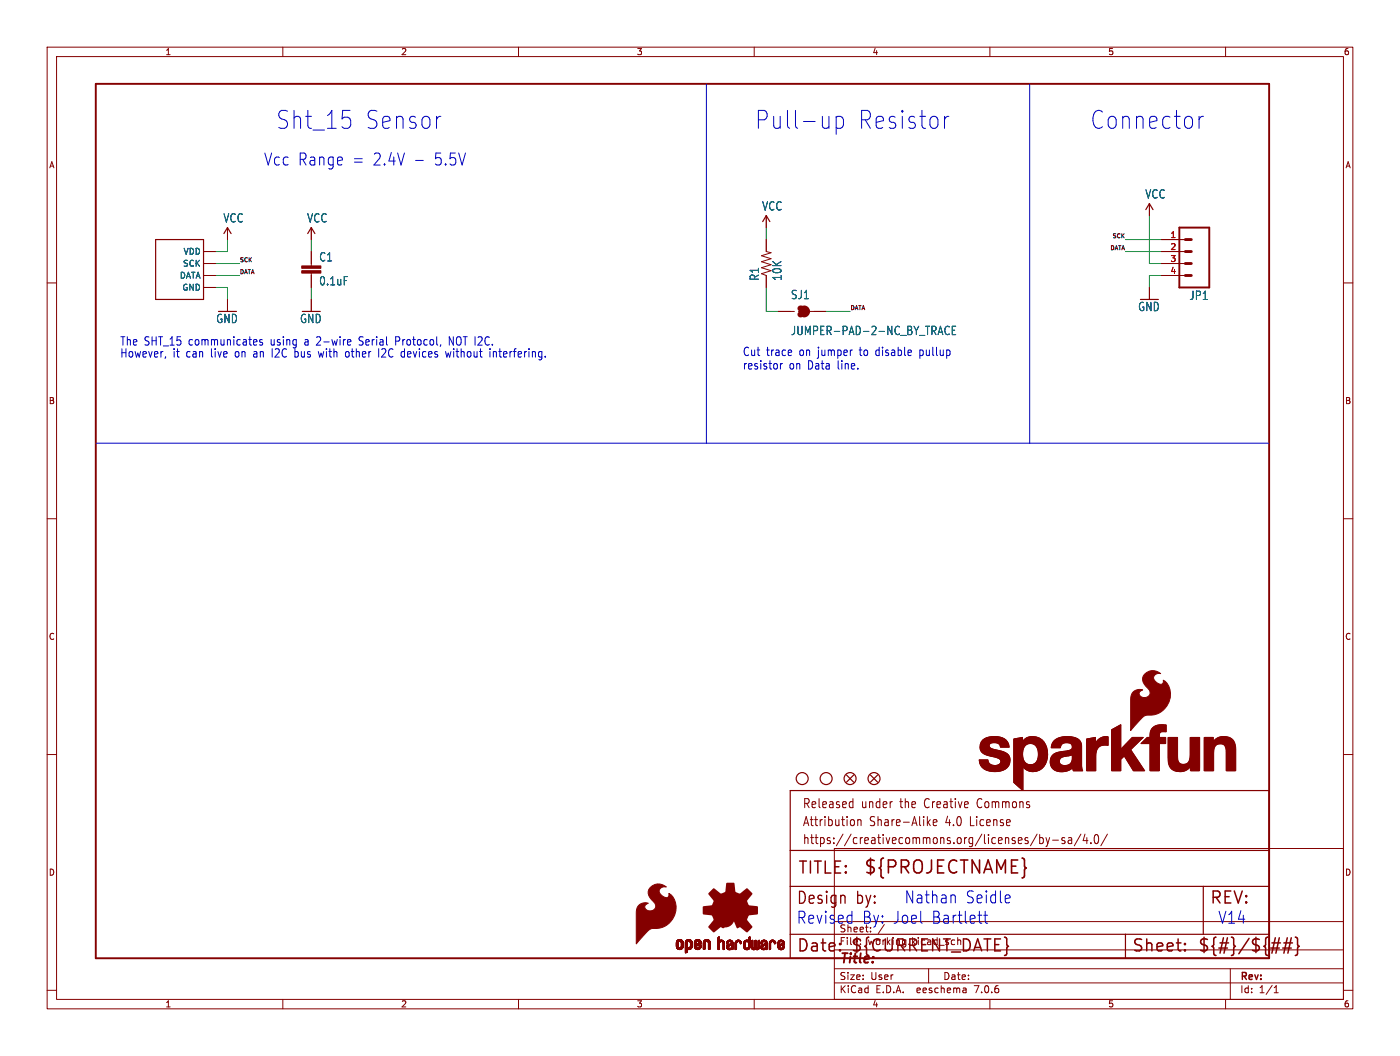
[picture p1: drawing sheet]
<svg xmlns="http://www.w3.org/2000/svg" width="297mm" height="224mm" viewBox="0 0 297 224" stroke-linecap="round" stroke-linejoin="round" font-family="sans-serif">
<defs><g id="words">
<g font-size="5.3" fill="#0000c2">
<text x="58.4" y="27.7">Sht_15</text>
<text x="77.2" y="27.7">Sensor</text>
<text x="160" y="27.7">Pull-up</text>
<text x="181.7" y="27.7">Resistor</text>
<text x="231.1" y="27.7">Connector</text>
</g>
<text font-size="3.8" fill="#840000" x="183.1" y="185.7">${PROJECTNAME}</text>
<g font-size="3.5" fill="#0000c2">
<text x="55.9" y="35.3">Vcc Range</text>
<text x="74.6" y="35.3">=</text>
<text x="79" y="35.3">2.4V -</text>
<text x="92" y="35.3">5.5V</text>
<text x="191.8" y="191.8">Nathan</text>
<text x="204.7" y="191.8">Seidle</text>
<text x="168.9" y="196.1">Revised</text>
<text x="181.6" y="192.1">by:</text>
<text x="182.8" y="196.1">By: Joel</text>
<text x="197.6" y="196.1">Bartlett</text>
<text x="258.3" y="196.1">V14</text>
</g>
<g font-size="3.5" fill="#840000">
<text x="169.2" y="185.7">TITLE:</text>
<text x="168.9" y="192.1">Design</text>
<text x="256.5" y="192.1">REV:</text>
<text x="168.9" y="202.2">Date:</text>
<text x="180.3" y="202.2">${CURRENT_DATE}</text>
<text x="240" y="202.2">Sheet:</text>
<text x="254" y="202.2">${#}/${##}</text>
</g>
<text font-size="2.8" fill="#840000" x="178" y="204.8">Title:</text>
<g font-size="2.7" fill="#840000">
<text x="170.2" y="171.7">Released</text>
<text x="182.7" y="171.7">under</text>
<text x="191.1" y="171.7">the</text>
<text x="196.5" y="171.7">Creative</text>
<text x="208" y="171.7">Commons</text>
<text x="170.2" y="175.5">Attribution</text>
<text x="170.2" y="179.3">https://creativecommons.org/licenses/by-sa/4.0/</text>
<text x="184.5" y="175.5">Share-Alike</text>
<text x="200.8" y="175.5">4.0</text>
<text x="206.2" y="175.5">License</text>
</g>
<g font-size="2.5" fill="#006464">
<text x="47.3" y="47.4">VCC</text>
<text x="65.1" y="47.4">VCC</text>
<text x="161.6" y="44.8">VCC</text>
<text x="242.9" y="42.3">VCC</text>
<text x="67.6" y="55.6">C1</text>
<text x="161.2" y="59.6" transform="rotate(-90 161.2 59.6)">R1</text>
<text x="166" y="59.6" transform="rotate(-90 166 59.6)">10K</text>
<text x="67.6" y="60.7">0.1uF</text>
<text x="167.7" y="63.6">SJ1</text>
<text x="252.2" y="63.8">JP1</text>
<text x="45.8" y="68.7">GND</text>
<text x="63.6" y="68.7">GND</text>
<text x="167.7" y="71.3">JUMPER-PAD-2-NC_BY_TRACE</text>
<text x="241.4" y="66.2">GND</text>
</g>
<g font-size="2.5" fill="#0000c2">
<text x="25.4" y="76">However,</text>
<text x="25.4" y="73.4">The SHT_15</text>
<text x="36.6" y="76">it</text>
<text x="39.5" y="76">can</text>
<text x="40" y="73.4">communicates</text>
<text x="44.9" y="76">live</text>
<text x="50.1" y="76">on an I2C bus</text>
<text x="57.5" y="73.4">using</text>
<text x="64.9" y="73.4">a 2-wire</text>
<text x="68.5" y="76">with</text>
<text x="74.3" y="76">other</text>
<text x="76.7" y="73.4">Serial</text>
<text x="81.4" y="76">I2C devices</text>
<text x="84.6" y="73.4">Protocol,</text>
<text x="96.1" y="76">without</text>
<text x="96.1" y="73.4">NOT I2C.</text>
<text x="105.5" y="76">interfering.</text>
<text x="157.5" y="75.6">Cut</text>
<text x="162.5" y="75.6">trace</text>
<text x="169.6" y="75.6">on jumper</text>
<text x="182.6" y="75.6">to</text>
<text x="186.2" y="75.6">disable</text>
<text x="195.6" y="75.6">pullup</text>
<text x="157.5" y="78.5">resistor</text>
<text x="167.4" y="78.5">on Data</text>
<text x="177.8" y="78.5">line.</text>
</g>
<g font-size="2.1" fill="#0000c2">
<text x="178" y="197.9">Sheet:</text>
<text x="186.2" y="197.9">/</text>
</g>
<g font-size="2.1" fill="#840000">
<text x="178" y="200.6">File:</text>
<text x="184.1" y="200.6">working.kicad_sch</text>
<text x="178" y="208">Size:</text>
<text x="184.7" y="208">User</text>
<text x="200" y="208">Date:</text>
<text x="263" y="208.2">Rev:</text>
<text x="178" y="210.8">KiCad</text>
<text x="185.7" y="210.8">E.D.A.</text>
<text x="194.6" y="210.8">eeschema</text>
<text x="207" y="210.8">7.0.6</text>
<text x="263" y="210.8">Id:</text>
<text x="267.1" y="210.8">1/1</text>
</g>
<g font-size="1.8" fill="#840000">
<text x="35" y="11.9">1</text>
<text x="85" y="11.9">2</text>
<text x="135" y="11.9">3</text>
<text x="185" y="11.9">4</text>
<text x="235" y="11.9">5</text>
<text x="285" y="11.9">6</text>
<text x="10.3" y="35.9">A</text>
<text x="285.3" y="35.9">A</text>
<text x="10.3" y="85.9">B</text>
<text x="285.3" y="85.9">B</text>
<text x="10.3" y="135.9">C</text>
<text x="285.3" y="135.9">C</text>
<text x="10.3" y="185.9">D</text>
<text x="285.3" y="185.9">D</text>
<text x="35" y="213.8">1</text>
<text x="85" y="213.8">2</text>
<text x="135" y="213.8">3</text>
<text x="185" y="213.8">4</text>
<text x="235" y="213.8">5</text>
<text x="285" y="213.8">6</text>
</g>
<g font-size="1.8" fill="#a90000">
<text x="248.2" y="50.5">1</text>
<text x="248.2" y="53.1">2</text>
<text x="248.2" y="55.6">3</text>
<text x="248.2" y="58.2">4</text>
</g>
<g font-size="1.8" fill="#006464">
<text x="38.1" y="59.3">DATA</text>
<text x="38.7" y="56.7">SCK</text>
<text x="38.8" y="54.2">VDD</text>
<text x="38.6" y="61.8">GND</text>
</g>
<g font-size="1.2" fill="#0f0f0f">
<text x="235.4" y="53.1">DATA</text>
<text x="235.9" y="50.6">SCK</text>
<text x="50.8" y="58.2">DATA</text>
<text x="50.8" y="55.6">SCK</text>
<text x="180.3" y="65.8">DATA</text>
</g>
</g></defs>
<g fill="none" stroke="#840000" stroke-width=".21">
<path d="M10 10h277v203.9h-277zM12 12h273v199.9h-273zM60 10v2M110 10v2M160 10v2M210 10v2M260 10v2M10 60h2M43.2 53.3h2.5M43.2 55.9h2.5M43.2 58.4h2.5M48.3 48.3v2.5"/>
<path d="M66 48.3v2.5M66 53.3v3.1M66 57.9v3.1M162.6 45.7v2.6M162.6 50.8v2.5l1 .3-2.1 .6 2.1 .7-2.1 .6 2.1 .6-2.1 .7 2.1 .6-2.1 .6 1.1 .4v2.6M243.8 43.2v2.5M246.4 50.8h5.1M246.4 53.3h5.1M246.4 55.9h5.1M246.4 58.4h5.1M285 60h2M43.2 61h2.5"/>
<path d="M48.3 63.5v2.5M66 63.5v2.5M165.1 66h3.4M171.8 66h3.5M243.8 61v2.5M10 110h2M285 110h2M10 160h2M285 160h2M177 179.9h108v32h-108zM180.5 170l.4 .1M180.9 169.3v2"/>
<path d="M180.9 171.2l-.4 .1M181.2 174v.9M182 173.8v1.3M182 174l.2-.2 .4 .1 .1 1.2M196.9 174.4l.5 .7M197.4 173.8l-.7 .7M198 174.4l.8-.1-.1-.4-.5-.1-.2 .3 .1 .9h.6M220 176.9l-1.4 2.5M220.6 177v1.9M220.6 177.7l.4-.1 .3 .4-.1 .8h-.6M221.9 177.6l.4 1.3M222.3 178.9l-.4 .6"/>
<path d="M222.7 177.6l-.4 1.3M223.3 178.2h1.2M225.9 177.7l-.4-.1-.2 .3v.3l.6 .1v.5h-.6M226.7 177.7h.6l.1 1.2M227.4 178.1l-.6 .1a.4 .4 0 0 0-.2 .3 .4 .4 0 0 0 .2 .4l.6-.1M229.3 176.9l-1.4 2.5M230.2 176.9l-.4 1.4h1M230.6 177.6v1.3M231.4 178.7v.2M232.4 177.1l.3-.1a1.34 1.34 0 0 1 0 1.9h-.2a1.44 1.44 0 0 1-.1-1.8zM234.9 176.9l-1.4 2.5M177 195.4h108"/>
<path d="M10 210h2M60 211.9v2M110 211.9v2M160 211.9v2M177 208.4h108M177 205.4h108M177 201.4h108M197 205.4v3M204.9 209.6l.1 .9M205 210.4l-.2 .1M205 209.9h-.2M210 211.9v2"/>
<path d="M260 211.9v2M261 205.4v6.5M270.3 210.5h.9M270.3 209.4l.4-.4v1.5M285 210h2"/>
</g>
<path d="M20.3 17.8h248.9v185.4h-248.9zM250.2 48.3h6.3v12.7h-6.3z" fill="none" stroke="#840000" stroke-width=".41"/>
<path d="M251.5 50.8h1.2M251.5 53.3h1.2M251.5 55.9h1.2M251.5 58.4h1.2" fill="none" stroke="#840000" stroke-width=".61"/>
<g fill="#840000" stroke="#840000" stroke-width=".21">
<path d="M143.5 200.7h.4z"/>
<path d="M143.5 200.6l.4 .1z"/>
<path d="M143.5 200.6h.4z"/>
<path d="M143.5 200.5l.4 .1z"/>
<path d="M143.5 200.5h.4z"/>
<path d="M143.5 200.4l.4 .1z"/>
<path d="M143.5 200.4h.4z"/>
<path d="M143.5 200.3l.4 .1z"/>
<path d="M143.5 200.3h.4z"/>
<path d="M143.5 200.2l.4 .1z"/>
<path d="M143.5 200.2h.4z"/>
<path d="M143.5 200.1l.4 .1z"/>
<path d="M143.5 200.1h.4z"/>
<path d="M143.5 200l.4 .1z"/>
<path d="M143.5 200h.4z"/>
<path d="M143.5 199.9l.4 .1z"/>
<path d="M143.5 199.9h.4z"/>
<path d="M143.5 199.8l.4 .1z"/>
<path d="M143.5 199.8h.4z"/>
<path d="M143.5 200.8h.5z"/>
<path d="M143.5 200.8h.4z"/>
<path d="M143.5 200.7l.4 .1z"/>
<path d="M143.5 199.7l.4 .1z"/>
<path d="M143.5 200.9h.5z"/>
<path d="M143.5 200.8l.5 .1z"/>
<path d="M143.5 199.7h.4z"/>
<path d="M143.5 199.7h.5z"/>
<path d="M143.5 200.9h.6z"/>
<path d="M143.5 199.6l.6 .1z"/>
<path d="M143.6 200.9l.5 .1z"/>
<path d="M143.6 199.6h.5z"/>
<path d="M143.6 201h1.3z"/>
<path d="M143.6 201h.6z"/>
<path d="M143.6 199.6h1.2z"/>
<path d="M143.6 201h1.2z"/>
<path d="M143.6 199.5l1.2 .1z"/>
<path d="M143.6 201l1.2 .1z"/>
<path d="M143.6 199.5h1.2z"/>
<path d="M143.6 201.1h1.2z"/>
<path d="M143.7 201.1h1.1z"/>
<path d="M143.7 199.5h1.1z"/>
<path d="M143.7 201.1h1z"/>
<path d="M143.7 199.4l1 .1z"/>
<path d="M143.7 201.1l1 .1z"/>
<path d="M143.7 199.4h1z"/>
<path d="M143.7 201.2h1z"/>
<path d="M143.8 201.2h.9z"/>
<path d="M143.8 199.4h.9z"/>
<path d="M143.8 201.2h.8z"/>
<path d="M143.8 199.4h.8z"/>
<path d="M143.8 199.3l.8 .1z"/>
<path d="M143.8 199.3h.8z"/>
<path d="M143.8 201.2l.8 .1z"/>
<path d="M143.8 201.3h.8z"/>
<path d="M143.9 199.3h.7z"/>
<path d="M143.9 201.3h.7z"/>
<path d="M143.9 201.3h.6z"/>
<path d="M143.9 199.3h.6z"/>
<path d="M144 199.3h.4z"/>
<path d="M144 201.3h.4z"/>
<path d="M144 199.2l.4 .1z"/>
<path d="M144.1 199.2h.3z"/>
<path d="M144.1 201.3l.2 .1z"/>
<path d="M144.1 201.4h.2z"/>
<path d="M144.1 199.2h.2z"/>
<path d="M144.3 199.6h.6z"/>
<path d="M144.3 201h.6z"/>
<path d="M144.3 200.9l.6 .1z"/>
<path d="M144.3 200.9h.6z"/>
<path d="M144.3 199.6l.6 .1z"/>
<path d="M144.4 200.9h.5z"/>
<path d="M144.4 199.7h.5z"/>
<path d="M144.5 200.8l.4 .1z"/>
<path d="M144.5 199.7h.4z"/>
<path d="M144.5 200.8h.4z"/>
<path d="M144.5 199.7l.4 .1z"/>
<path d="M144.5 199.8h.4z"/>
<path d="M144.5 200.7l.4 .1z"/>
<path d="M144.5 200.7h.4z"/>
<path d="M144.5 199.9h.4z"/>
<path d="M144.5 199.8l.4 .1z"/>
<path d="M144.5 200.6l.4 .1z"/>
<path d="M144.5 200.6h.4z"/>
<path d="M144.5 200.5l.4 .1z"/>
<path d="M144.5 200.5h.4z"/>
<path d="M144.5 200.4l.4 .1z"/>
<path d="M144.5 200.4h.4z"/>
<path d="M144.5 200.3l.4 .1z"/>
<path d="M144.5 200.3h.4z"/>
<path d="M144.5 200.2l.4 .1z"/>
<path d="M144.5 200.2h.4z"/>
<path d="M144.5 200.1l.4 .1z"/>
<path d="M144.5 200.1h.4z"/>
<path d="M144.5 200l.4 .1z"/>
<path d="M144.5 200h.4z"/>
<path d="M144.5 199.9l.4 .1z"/>
<path d="M145.4 202h.2z"/>
<path d="M145.4 202h.3z"/>
<path d="M145.4 201.9l.3 .1z"/>
<path d="M145.4 201.9h.3z"/>
<path d="M145.4 201.9h.4z"/>
<path d="M145.4 201.8l.4 .1z"/>
<path d="M145.4 201.8h.4z"/>
<path d="M145.4 201.7l.4 .1z"/>
<path d="M145.4 201.7h.4z"/>
<path d="M145.4 201.6l.4 .1z"/>
<path d="M145.4 201.6h.4z"/>
<path d="M145.4 201.5l.4 .1z"/>
<path d="M145.4 201.5h.4z"/>
<path d="M145.4 201.4l.4 .1z"/>
<path d="M145.4 201.4h.4z"/>
<path d="M145.4 201.3l.4 .1z"/>
<path d="M145.4 201.3h.4z"/>
<path d="M145.4 201.3h1z"/>
<path d="M145.4 201.3h1.1z"/>
<path d="M145.4 201.2l1.1 .1z"/>
<path d="M145.4 201.2h1.1z"/>
<path d="M145.4 201.2h1.2z"/>
<path d="M145.4 201.1l1.2 .1z"/>
<path d="M145.4 201.1h1.2z"/>
<path d="M145.4 201.1h1.3z"/>
<path d="M145.4 201l1.3 .1z"/>
<path d="M145.4 201h1.3z"/>
<path d="M145.4 201h1.4z"/>
<path d="M145.4 201h.7z"/>
<path d="M145.4 200.9l.6 .1z"/>
<path d="M145.4 200.9h.6z"/>
<path d="M145.4 200.9h.5z"/>
<path d="M145.4 200.8l.5 .1z"/>
<path d="M145.4 200.8h.5z"/>
<path d="M145.4 200.8h.4z"/>
<path d="M145.4 200.7l.4 .1z"/>
<path d="M145.4 200.7h.4z"/>
<path d="M145.4 200.6l.4 .1z"/>
<path d="M145.4 200.6h.4z"/>
<path d="M145.4 200.5l.4 .1z"/>
<path d="M145.4 200.5h.4z"/>
<path d="M145.4 200.4l.4 .1z"/>
<path d="M145.4 200.4h.4z"/>
<path d="M145.4 200.3l.4 .1z"/>
<path d="M145.4 200.3h.4z"/>
<path d="M145.4 200.2l.4 .1z"/>
<path d="M145.4 200.2h.4z"/>
<path d="M145.4 200.1l.4 .1z"/>
<path d="M145.4 200.1h.4z"/>
<path d="M145.4 200l.4 .1z"/>
<path d="M145.4 200h.4z"/>
<path d="M145.4 199.9l.4 .1z"/>
<path d="M145.4 199.9h.4z"/>
<path d="M145.4 199.8l.4 .1z"/>
<path d="M145.4 199.8h.4z"/>
<path d="M145.4 199.8h.5z"/>
<path d="M145.4 202h.1z"/>
<path d="M145.4 199.7l.5 .1z"/>
<path d="M145.4 199.7h.5z"/>
<path d="M145.4 199.7h.6z"/>
<path d="M145.5 199.7h.5z"/>
<path d="M145.5 199.6l.5 .1z"/>
<path d="M145.5 199.6h.5z"/>
<path d="M145.5 199.6h1.3z"/>
<path d="M145.5 199.6h1.2z"/>
<path d="M145.5 199.5l1.2 .1z"/>
<path d="M145.5 199.5h1.2z"/>
<path d="M145.6 199.5h1.1z"/>
<path d="M145.6 199.4l1.1 .1z"/>
<path d="M145.6 199.4h1z"/>
<path d="M145.7 199.4h.9z"/>
<path d="M145.7 199.3l.8 .1z"/>
<path d="M145.7 199.3h.8z"/>
<path d="M145.8 199.3h.7z"/>
<path d="M145.8 199.3h.6z"/>
<path d="M145.9 201.3h.5z"/>
<path d="M145.9 199.3h.5z"/>
<path d="M145.9 201.3h.4z"/>
<path d="M145.9 199.3h.4z"/>
<path d="M145.9 199.2l.4 .1z"/>
<path d="M146 201.3h.3z"/>
<path d="M146 199.2h.3z"/>
<path d="M146 201.3l.3 .1z"/>
<path d="M146 199.2h.2z"/>
<path d="M146 201.4h.2z"/>
<path d="M146.2 199.6h.6z"/>
<path d="M146.2 201h.6z"/>
<path d="M146.2 200.9l.6 .1z"/>
<path d="M146.3 200.9h.5z"/>
<path d="M146.3 199.6l.5 .1z"/>
<path d="M146.3 199.7h.5z"/>
<path d="M146.4 200.9h.4z"/>
<path d="M146.4 199.7h.4z"/>
<path d="M146.4 200.8l.4 .1z"/>
<path d="M146.4 200.8h.4z"/>
<path d="M146.4 199.7l.4 .1z"/>
<path d="M146.4 199.8h.4z"/>
<path d="M146.4 200.8h.5z"/>
<path d="M146.4 199.8h.5z"/>
<path d="M146.5 200.7l.4 .1z"/>
<path d="M146.5 200.7h.4z"/>
<path d="M146.5 199.8l.4 .1z"/>
<path d="M146.5 199.8h.4z"/>
<path d="M146.5 199.9h.4z"/>
<path d="M146.5 200.6l.4 .1z"/>
<path d="M146.5 200.6h.4z"/>
<path d="M146.5 200.5l.4 .1z"/>
<path d="M146.5 200.5h.4z"/>
<path d="M146.5 200.4l.4 .1z"/>
<path d="M146.5 200.4h.4z"/>
<path d="M146.5 200.3l.4 .1z"/>
<path d="M146.5 200.3h.4z"/>
<path d="M146.5 200.2l.4 .1z"/>
<path d="M146.5 200.2h.4z"/>
<path d="M146.5 200.1l.4 .1z"/>
<path d="M146.5 200.1h.4z"/>
<path d="M146.5 200l.4 .1z"/>
<path d="M146.5 200h.4z"/>
<path d="M146.5 199.9l.4 .1z"/>
<path d="M147.3 200.8h.4z"/>
<path d="M147.3 200.7l.4 .1z"/>
<path d="M147.3 200.7h.4z"/>
<path d="M147.3 200.6l.4 .1z"/>
<path d="M147.3 200.6h.4z"/>
<path d="M147.3 200.6h.5z"/>
<path d="M147.3 200.6h.6z"/>
<path d="M147.3 200.5l.6 .1z"/>
<path d="M147.3 200.5h.6z"/>
<path d="M147.3 200.5h.7z"/>
<path d="M147.3 200.5h.8z"/>
<path d="M147.3 200.4l.8 .1z"/>
<path d="M147.3 200.4h.9z"/>
<path d="M147.3 200.4h1z"/>
<path d="M147.3 200.3l1 .1z"/>
<path d="M147.3 200.3h1.1z"/>
<path d="M147.3 200.3h1.2z"/>
<path d="M147.3 200.2l1.3 .1z"/>
<path d="M147.3 200.2h1.3z"/>
<path d="M147.3 200.2h1.4z"/>
<path d="M147.3 200.2h.4z"/>
<path d="M147.3 200.1l.4 .1z"/>
<path d="M147.3 200.1h.4z"/>
<path d="M147.3 200l.4 .1z"/>
<path d="M147.3 200h.4z"/>
<path d="M147.3 199.9l.4 .1z"/>
<path d="M147.3 199.9h.4z"/>
<path d="M147.3 199.8l.4 .1z"/>
<path d="M147.3 199.8h.4z"/>
<path d="M147.3 200.9h.5z"/>
<path d="M147.3 200.8l.5 .1z"/>
<path d="M147.3 200.8h.5z"/>
<path d="M147.3 199.8h.5z"/>
<path d="M147.3 199.7l.5 .1z"/>
<path d="M147.3 199.7h.5z"/>
<path d="M147.4 200.9h.5z"/>
<path d="M147.4 199.7h.4z"/>
<path d="M147.4 199.7h.5z"/>
<path d="M147.4 200.9l.5 .1z"/>
<path d="M147.4 199.6l.5 .1z"/>
<path d="M147.4 199.6h.5z"/>
<path d="M147.4 201h1.3z"/>
<path d="M147.4 201h.6z"/>
<path d="M147.4 199.6h.6z"/>
<path d="M147.4 199.6h1.3z"/>
<path d="M147.4 201h1.2z"/>
<path d="M147.4 199.5l1.3 .1z"/>
<path d="M147.4 199.5h1.2z"/>
<path d="M147.4 201l1.2 .1z"/>
<path d="M147.5 201.1h1.1z"/>
<path d="M147.5 199.5h1.1z"/>
<path d="M147.5 199.4l1.1 .1z"/>
<path d="M147.5 201.1h1z"/>
<path d="M147.5 201.1l1 .1z"/>
<path d="M147.5 199.4h1.1z"/>
<path d="M147.5 201.2h1z"/>
<path d="M147.5 199.4h1z"/>
<path d="M147.6 201.2h.9z"/>
<path d="M147.6 199.4h.9z"/>
<path d="M147.6 201.2h.8z"/>
<path d="M147.6 199.3l.8 .1z"/>
<path d="M147.6 201.2l.8 .1z"/>
<path d="M147.6 199.3h.8z"/>
<path d="M147.7 201.3h.7z"/>
<path d="M147.7 199.3h.7z"/>
<path d="M147.7 199.3h.6z"/>
<path d="M147.7 201.3h.6z"/>
<path d="M147.8 199.3h.5z"/>
<path d="M147.8 201.3h.5z"/>
<path d="M147.8 200.2h.9z"/>
<path d="M147.8 200.1l.9 .1z"/>
<path d="M147.8 199.3h.4z"/>
<path d="M147.8 201.3h.4z"/>
<path d="M147.8 200.1h.9z"/>
<path d="M147.9 199.2l.3 .1z"/>
<path d="M147.9 201.3h.3z"/>
<path d="M147.9 201.3l.3 .1z"/>
<path d="M147.9 200.1h.8z"/>
<path d="M147.9 199.2h.3z"/>
<path d="M147.9 201.4h.2z"/>
<path d="M147.9 199.2h.2z"/>
<path d="M148 200.1h.7z"/>
<path d="M148.1 200l.6 .1z"/>
<path d="M148.1 200h.6z"/>
<path d="M148.1 199.6h.6z"/>
<path d="M148.1 201h.6z"/>
<path d="M148.2 200.9l.5 .1z"/>
<path d="M148.2 200h.5z"/>
<path d="M148.2 200.9h.5z"/>
<path d="M148.2 199.6l.5 .1z"/>
<path d="M148.2 199.7h.5z"/>
<path d="M148.3 200.9h.4z"/>
<path d="M148.3 199.7h.4z"/>
<path d="M148.3 200h.4z"/>
<path d="M148.3 199.7l.4 .1z"/>
<path d="M148.3 200.8l.4 .1z"/>
<path d="M148.3 199.8h.4z"/>
<path d="M148.3 200.8h.4z"/>
<path d="M148.3 199.9l.4 .1z"/>
<path d="M148.3 199.9h.4z"/>
<path d="M148.3 199.8l.4 .1z"/>
<path d="M148.4 200.7l.3 .1z"/>
<path d="M148.4 200.7h.3z"/>
<path d="M148.4 200.6l.3 .1z"/>
<path d="M148.4 200.6h.3z"/>
<path d="M148.4 200.5l.3 .1z"/>
<path d="M148.5 200.5h.2z"/>
<path d="M148.6 200.5h.1z"/>
<path d="M149.2 201.3h.3z"/>
<path d="M149.2 201.2l.3 .1z"/>
<path d="M149.2 201.2h.3z"/>
<path d="M149.2 201.2h.4z"/>
<path d="M149.2 201.1l.4 .1z"/>
<path d="M149.2 201.1h.4z"/>
<path d="M149.2 201l.4 .1z"/>
<path d="M149.2 201h.4z"/>
<path d="M149.2 200.9l.4 .1z"/>
<path d="M149.2 200.9h.4z"/>
<path d="M149.2 200.8l.4 .1z"/>
<path d="M149.2 200.8h.4z"/>
<path d="M149.2 200.7l.4 .1z"/>
<path d="M149.2 200.7h.4z"/>
<path d="M149.2 200.6l.4 .1z"/>
<path d="M149.2 200.6h.4z"/>
<path d="M149.2 200.5l.4 .1z"/>
<path d="M149.2 200.5h.4z"/>
<path d="M149.2 200.4l.4 .1z"/>
<path d="M149.2 200.4h.4z"/>
<path d="M149.2 200.3l.4 .1z"/>
<path d="M149.2 200.3h.4z"/>
<path d="M149.2 200.2l.4 .1z"/>
<path d="M149.2 200.2h.4z"/>
<path d="M149.2 200.1l.4 .1z"/>
<path d="M149.2 200.1h.4z"/>
<path d="M149.2 200l.4 .1z"/>
<path d="M149.2 200h.4z"/>
<path d="M149.2 199.9l.4 .1z"/>
<path d="M149.2 199.9h.4z"/>
<path d="M149.2 199.8l.4 .1z"/>
<path d="M149.2 201.3h.2z"/>
<path d="M149.2 199.8h.4z"/>
<path d="M149.2 199.8h.5z"/>
<path d="M149.3 199.7l.4 .1z"/>
<path d="M149.3 199.7h.4z"/>
<path d="M149.3 199.7h.5z"/>
<path d="M149.3 199.6l.5 .1z"/>
<path d="M149.3 199.6h.5z"/>
<path d="M149.3 199.6h.6z"/>
<path d="M149.3 199.6h1.3z"/>
<path d="M149.3 199.5l1.3 .1z"/>
<path d="M149.3 199.5h1.3z"/>
<path d="M149.3 199.5h1.2z"/>
<path d="M149.4 199.5h1.1z"/>
<path d="M149.4 199.4l1.1 .1z"/>
<path d="M149.4 199.4h1.1z"/>
<path d="M149.5 199.4h.9z"/>
<path d="M149.5 199.3l.9 .1z"/>
<path d="M149.5 199.3h.8z"/>
<path d="M149.6 199.3h.7z"/>
<path d="M149.6 199.3h.6z"/>
<path d="M149.7 199.3h.5z"/>
<path d="M149.8 199.2l.3 .1z"/>
<path d="M149.8 199.2h.3z"/>
<path d="M149.9 199.2h.2z"/>
<path d="M150 199.6h.6z"/>
<path d="M150.1 199.6h.5z"/>
<path d="M150.1 199.6l.5 .1z"/>
<path d="M150.1 199.7h.5z"/>
<path d="M150.2 199.7h.4z"/>
<path d="M150.2 199.7l.5 .1z"/>
<path d="M150.2 199.7h.5z"/>
<path d="M150.2 199.8h.5z"/>
<path d="M150.3 199.8h.4z"/>
<path d="M150.3 199.8l.4 .1z"/>
<path d="M150.3 201.3h.3z"/>
<path d="M150.3 201.2l.3 .1z"/>
<path d="M150.3 201.2h.3z"/>
<path d="M150.3 201.2h.4z"/>
<path d="M150.3 201.1l.4 .1z"/>
<path d="M150.3 201.1h.4z"/>
<path d="M150.3 201l.4 .1z"/>
<path d="M150.3 201h.4z"/>
<path d="M150.3 200.9l.4 .1z"/>
<path d="M150.3 200.9h.4z"/>
<path d="M150.3 200.8l.4 .1z"/>
<path d="M150.3 200.8h.4z"/>
<path d="M150.3 200.7l.4 .1z"/>
<path d="M150.3 200.7h.4z"/>
<path d="M150.3 200.6l.4 .1z"/>
<path d="M150.3 200.6h.4z"/>
<path d="M150.3 200.5l.4 .1z"/>
<path d="M150.3 200.5h.4z"/>
<path d="M150.3 200.4l.4 .1z"/>
<path d="M150.3 200.4h.4z"/>
<path d="M150.3 200.3l.4 .1z"/>
<path d="M150.3 200.3h.4z"/>
<path d="M150.3 200.2l.4 .1z"/>
<path d="M150.3 200.2h.4z"/>
<path d="M150.3 200.1l.4 .1z"/>
<path d="M150.3 200.1h.4z"/>
<path d="M150.3 200l.4 .1z"/>
<path d="M150.3 200h.4z"/>
<path d="M150.3 199.9l.4 .1z"/>
<path d="M150.3 199.9h.4z"/>
<path d="M150.3 201.3h.2z"/>
<path d="M152.3 201.3h.2z"/>
<path d="M152.3 198.9h.3z"/>
<path d="M152.3 201.3h.3z"/>
<path d="M152.3 201.2l.3 .1z"/>
<path d="M152.3 201.2h.3z"/>
<path d="M152.3 201.1l.3 .1z"/>
<path d="M152.3 201.1h.3z"/>
<path d="M152.3 201l.3 .1z"/>
<path d="M152.3 201h.3z"/>
<path d="M152.3 200.9l.3 .1z"/>
<path d="M152.3 200.9h.3z"/>
<path d="M152.3 200.8l.3 .1z"/>
<path d="M152.3 200.8h.3z"/>
<path d="M152.3 200.7l.3 .1z"/>
<path d="M152.3 200.7h.3z"/>
<path d="M152.3 200.6l.3 .1z"/>
<path d="M152.3 200.6h.3z"/>
<path d="M152.3 200.5l.3 .1z"/>
<path d="M152.3 200.5h.3z"/>
<path d="M152.3 200.4l.3 .1z"/>
<path d="M152.3 200.4h.3z"/>
<path d="M152.3 200.3l.3 .1z"/>
<path d="M152.3 200.3h.3z"/>
<path d="M152.3 200.2l.3 .1z"/>
<path d="M152.3 200.2h.3z"/>
<path d="M152.3 200.1l.3 .1z"/>
<path d="M152.3 200.1h.3z"/>
<path d="M152.3 200l.3 .1z"/>
<path d="M152.3 200h.3z"/>
<path d="M152.3 199.9l.3 .1z"/>
<path d="M152.3 199.9h.3z"/>
<path d="M152.3 199.9h.4z"/>
<path d="M152.3 199.8l.4 .1z"/>
<path d="M152.3 199.8h.4z"/>
<path d="M152.3 199.7l.5 .1z"/>
<path d="M152.3 199.7h.5z"/>
<path d="M152.3 199.7h.6z"/>
<path d="M152.3 199.6l.7 .1z"/>
<path d="M152.3 199.6h1.3z"/>
<path d="M152.3 199.6h1.2z"/>
<path d="M152.3 199.5l1.2 .1z"/>
<path d="M152.3 199.5h1.2z"/>
<path d="M152.3 199.5h1.1z"/>
<path d="M152.3 199.4l1.1 .1z"/>
<path d="M152.3 199.4h1z"/>
<path d="M152.3 199.4h.3z"/>
<path d="M152.3 199.3l.3 .1z"/>
<path d="M152.3 199.3h.3z"/>
<path d="M152.3 199.2l.3 .1z"/>
<path d="M152.3 199.2h.3z"/>
<path d="M152.3 199.1l.3 .1z"/>
<path d="M152.3 199.1h.3z"/>
<path d="M152.3 199l.3 .1z"/>
<path d="M152.3 199h.3z"/>
<path d="M152.3 198.9l.3 .1z"/>
<path d="M152.3 198.8l.3 .1z"/>
<path d="M152.3 198.8h.3z"/>
<path d="M152.4 198.8h.2z"/>
<path d="M152.4 198.7l.2 .1z"/>
<path d="M152.4 198.7h.2z"/>
<path d="M152.5 198.7h.1z"/>
<path d="M152.7 199.4h.6z"/>
<path d="M152.8 199.4h.5z"/>
<path d="M152.8 199.4h.4z"/>
<path d="M153.1 199.6l.5 .1z"/>
<path d="M153.1 199.7h.5z"/>
<path d="M153.2 199.7h.4z"/>
<path d="M153.3 199.7h.3z"/>
<path d="M153.3 199.7l.3 .1z"/>
<path d="M153.3 199.8h.4z"/>
<path d="M153.3 199.8l.4 .1z"/>
<path d="M153.4 199.9h.3z"/>
<path d="M153.4 200h.3z"/>
<path d="M153.4 199.9l.3 .1z"/>
<path d="M153.4 201.3h.1z"/>
<path d="M153.4 201.3h.2z"/>
<path d="M153.4 201.3h.3z"/>
<path d="M153.4 201.2l.3 .1z"/>
<path d="M153.4 201.2h.3z"/>
<path d="M153.4 201.1l.3 .1z"/>
<path d="M153.4 201.1h.3z"/>
<path d="M153.4 201l.3 .1z"/>
<path d="M153.4 201h.3z"/>
<path d="M153.4 200.9l.3 .1z"/>
<path d="M153.4 200.9h.3z"/>
<path d="M153.4 200.8l.3 .1z"/>
<path d="M153.4 200.8h.3z"/>
<path d="M153.4 200.7l.3 .1z"/>
<path d="M153.4 200.7h.3z"/>
<path d="M153.4 200.6l.3 .1z"/>
<path d="M153.4 200.6h.3z"/>
<path d="M153.4 200.5l.3 .1z"/>
<path d="M153.4 200.5h.3z"/>
<path d="M153.4 200.4l.3 .1z"/>
<path d="M153.4 200.4h.3z"/>
<path d="M153.4 200.3l.3 .1z"/>
<path d="M153.4 200.3h.3z"/>
<path d="M153.4 200.2l.3 .1z"/>
<path d="M153.4 200.2h.3z"/>
<path d="M153.4 200.1l.3 .1z"/>
<path d="M153.4 200.1h.3z"/>
<path d="M153.4 200l.3 .1z"/>
<path d="M154.1 200.9h.4z"/>
<path d="M154.1 200.9h.3z"/>
<path d="M154.1 200.8l.3 .1z"/>
<path d="M154.1 200.8h.3z"/>
<path d="M154.1 200.8h.4z"/>
<path d="M154.1 200.1h.2z"/>
<path d="M154.1 200.1h.3z"/>
<path d="M154.1 200l.3 .1z"/>
<path d="M154.1 200h.3z"/>
<path d="M154.2 201h.3z"/>
<path d="M154.2 200.9l.3 .1z"/>
<path d="M154.2 200.9h.3z"/>
<path d="M154.2 200.7l.3 .1z"/>
<path d="M154.2 200.7h.3z"/>
<path d="M154.2 200.1h.1z"/>
<path d="M154.2 200h.2z"/>
<path d="M154.2 199.9l.2 .1z"/>
<path d="M154.2 199.9h.2z"/>
<path d="M154.2 200.6l.4 .1z"/>
<path d="M154.2 199.9h.3z"/>
<path d="M154.2 199.8l.3 .1z"/>
<path d="M154.2 201.1h.4z"/>
<path d="M154.2 201l.4 .1z"/>
<path d="M154.2 200.6h.4z"/>
<path d="M154.2 200.6h.5z"/>
<path d="M154.2 199.8h.3z"/>
<path d="M154.2 201.1h.8z"/>
<path d="M154.2 201.1h.5z"/>
<path d="M154.2 199.8h.4z"/>
<path d="M154.2 200.6h.6z"/>
<path d="M154.2 199.7l.4 .1z"/>
<path d="M154.2 199.7h.4z"/>
<path d="M154.2 200.5l.6 .1z"/>
<path d="M154.2 201.1l.8 .1z"/>
<path d="M154.2 200.5h.6z"/>
<path d="M154.3 201.2h.7z"/>
<path d="M154.3 200.5h.6z"/>
<path d="M154.3 199.7h.3z"/>
<path d="M154.3 199.7h.4z"/>
<path d="M154.3 199.7h.5z"/>
<path d="M154.3 199.6l.5 .1z"/>
<path d="M154.3 199.6h1.1z"/>
<path d="M154.3 200.5h.7z"/>
<path d="M154.3 201.2l.7 .1z"/>
<path d="M154.3 199.6h1z"/>
<path d="M154.3 201.3h.7z"/>
<path d="M154.3 200.4l.8 .1z"/>
<path d="M154.4 201.3h.6z"/>
<path d="M154.4 200.4h.7z"/>
<path d="M154.4 199.5l.9 .1z"/>
<path d="M154.4 199.5h.9z"/>
<path d="M154.4 200.4h1.1z"/>
<path d="M154.4 199.5h.8z"/>
<path d="M154.5 199.5h.7z"/>
<path d="M154.5 200.4h1z"/>
<path d="M154.5 201.3h.5z"/>
<path d="M154.5 199.4l.7 .1z"/>
<path d="M154.5 201.3l.5 .1z"/>
<path d="M154.5 199.4h.6z"/>
<path d="M154.5 201.4h.5z"/>
<path d="M154.5 200.3l1 .1z"/>
<path d="M154.6 201.4h.4z"/>
<path d="M154.6 200.3h.9z"/>
<path d="M154.6 199.4h.5z"/>
<path d="M154.6 199.4h.4z"/>
<path d="M154.7 200.3h.8z"/>
<path d="M154.8 201.1h.2z"/>
<path d="M154.8 200.2l.7 .1z"/>
<path d="M154.8 200.2h.7z"/>
<path d="M154.8 199.4h.1z"/>
<path d="M154.9 199.6l.5 .1z"/>
<path d="M154.9 200.2h.6z"/>
<path d="M154.9 199.7h.5z"/>
<path d="M155 200.2h.5z"/>
<path d="M155 199.7h.4z"/>
<path d="M155 200.1l.5 .1z"/>
<path d="M155 200.1h.5z"/>
<path d="M155.1 199.7h.3z"/>
<path d="M155.1 200.1h.4z"/>
<path d="M155.1 199.7l.3 .1z"/>
<path d="M155.1 199.8h.3z"/>
<path d="M155.1 199.8h.4z"/>
<path d="M155.2 200.4h.3z"/>
<path d="M155.2 200.1h.3z"/>
<path d="M155.2 199.8h.3z"/>
<path d="M155.2 199.9h.3z"/>
<path d="M155.2 199.8l.3 .1z"/>
<path d="M155.2 200l.3 .1z"/>
<path d="M155.2 200.5h.3z"/>
<path d="M155.2 200.4l.3 .1z"/>
<path d="M155.2 200h.3z"/>
<path d="M155.2 199.9l.3 .1z"/>
<path d="M155.2 201.3h.2z"/>
<path d="M155.2 201.3h.3z"/>
<path d="M155.2 201.2l.3 .1z"/>
<path d="M155.2 201.2h.3z"/>
<path d="M155.2 201.1l.3 .1z"/>
<path d="M155.2 201.1h.3z"/>
<path d="M155.2 201l.3 .1z"/>
<path d="M155.2 201h.3z"/>
<path d="M155.2 200.9l.3 .1z"/>
<path d="M155.2 200.9h.3z"/>
<path d="M155.2 200.8l.3 .1z"/>
<path d="M155.2 200.8h.3z"/>
<path d="M155.2 200.7l.3 .1z"/>
<path d="M155.2 200.7h.3z"/>
<path d="M155.2 200.6l.3 .1z"/>
<path d="M155.2 200.6h.3z"/>
<path d="M155.2 200.5l.3 .1z"/>
<path d="M156 201.3h.1z"/>
<path d="M156 201.3h.2z"/>
<path d="M156 201.2l.2 .1z"/>
<path d="M156 201.2h.2z"/>
<path d="M156 201.2h.3z"/>
<path d="M156 201.1l.3 .1z"/>
<path d="M156 201.1h.3z"/>
<path d="M156 201l.3 .1z"/>
<path d="M156 201h.3z"/>
<path d="M156 200.9l.3 .1z"/>
<path d="M156 200.9h.3z"/>
<path d="M156 200.8l.3 .1z"/>
<path d="M156 200.8h.3z"/>
<path d="M156 200.7l.3 .1z"/>
<path d="M156 200.7h.3z"/>
<path d="M156 200.6l.3 .1z"/>
<path d="M156 200.6h.3z"/>
<path d="M156 200.5l.3 .1z"/>
<path d="M156 200.5h.3z"/>
<path d="M156 200.4l.3 .1z"/>
<path d="M156 200.4h.3z"/>
<path d="M156 200.3l.3 .1z"/>
<path d="M156 200.3h.3z"/>
<path d="M156 200.2l.3 .1z"/>
<path d="M156 200.2h.3z"/>
<path d="M156 200.1l.3 .1z"/>
<path d="M156 200.1h.3z"/>
<path d="M156 200l.3 .1z"/>
<path d="M156 200h.3z"/>
<path d="M156 199.9l.3 .1z"/>
<path d="M156 199.9h.3z"/>
<path d="M156 199.8l.3 .1z"/>
<path d="M156 199.8h.3z"/>
<path d="M156 199.8h.4z"/>
<path d="M156 199.7l.4 .1z"/>
<path d="M156 199.7h.4z"/>
<path d="M156.1 199.7h.4z"/>
<path d="M156.1 199.7h.5z"/>
<path d="M156.1 199.6l.5 .1z"/>
<path d="M156.1 199.6h1.1z"/>
<path d="M156.1 199.6h1z"/>
<path d="M156.2 199.5l.9 .1z"/>
<path d="M156.2 199.5h.9z"/>
<path d="M156.2 199.5h.8z"/>
<path d="M156.3 199.5h.7z"/>
<path d="M156.3 199.4l.7 .1z"/>
<path d="M156.3 199.4h.7z"/>
<path d="M156.4 199.4h.5z"/>
<path d="M156.5 199.4h.3z"/>
<path d="M156.6 199.4h.1z"/>
<path d="M156.7 199.6l.5 .1z"/>
<path d="M156.7 199.7h.5z"/>
<path d="M156.8 199.7h.4z"/>
<path d="M156.9 199.7h.3z"/>
<path d="M156.9 199.7l.4 .1z"/>
<path d="M156.9 199.8h.4z"/>
<path d="M157 199.8h.3z"/>
<path d="M157 199.9h.3z"/>
<path d="M157 199.8l.3 .1z"/>
<path d="M157 200h.3z"/>
<path d="M157 199.9l.3 .1z"/>
<path d="M157 200l.3 .1z"/>
<path d="M157.1 200.1h.1z"/>
<path d="M157.1 200.1h.2z"/>
<path d="M157.8 200.7h.3z"/>
<path d="M157.8 200.6l.3 .1z"/>
<path d="M157.8 200.6h.3z"/>
<path d="M157.8 200.5l.3 .1z"/>
<path d="M157.8 200.5h.3z"/>
<path d="M157.8 200.4l.3 .1z"/>
<path d="M157.8 200.4h.3z"/>
<path d="M157.8 200.3l.3 .1z"/>
<path d="M157.8 200.3h.3z"/>
<path d="M157.8 200.2l.3 .1z"/>
<path d="M157.8 200.2h.3z"/>
<path d="M157.8 200.1l.3 .1z"/>
<path d="M157.8 200.1h.3z"/>
<path d="M157.8 200l.3 .1z"/>
<path d="M157.8 200.8h.3z"/>
<path d="M157.8 200.7l.3 .1z"/>
<path d="M157.8 200h.3z"/>
<path d="M157.8 199.9l.3 .1z"/>
<path d="M157.8 199.9h.3z"/>
<path d="M157.8 200.9h.3z"/>
<path d="M157.8 200.8l.3 .1z"/>
<path d="M157.8 199.8l.3 .1z"/>
<path d="M157.8 199.8h.3z"/>
<path d="M157.8 201h.4z"/>
<path d="M157.8 200.9l.3 .1z"/>
<path d="M157.8 199.8h.4z"/>
<path d="M157.8 199.7l.4 .1z"/>
<path d="M157.8 199.7h.4z"/>
<path d="M157.9 201l.4 .1z"/>
<path d="M157.9 199.7h.3z"/>
<path d="M157.9 201.1h.4z"/>
<path d="M157.9 199.7h.4z"/>
<path d="M157.9 201.1h.5z"/>
<path d="M157.9 201.1h1.1z"/>
<path d="M157.9 199.7h.5z"/>
<path d="M157.9 199.6l.5 .1z"/>
<path d="M157.9 199.6h1.2z"/>
<path d="M157.9 201.1l1.1 .1z"/>
<path d="M157.9 201.2h1.1z"/>
<path d="M158 201.2h.9z"/>
<path d="M158 199.6h1.1z"/>
<path d="M158 199.5l1.1 .1z"/>
<path d="M158 199.5h1.1z"/>
<path d="M158 201.2l.9 .1z"/>
<path d="M158 201.3h.9z"/>
<path d="M158.1 201.3h.8z"/>
<path d="M158.1 199.5h1z"/>
<path d="M158.1 201.3h.7z"/>
<path d="M158.1 199.4l1 .1z"/>
<path d="M158.1 199.4h.7z"/>
<path d="M158.2 201.3h.6z"/>
<path d="M158.2 201.3h.5z"/>
<path d="M158.2 199.4h.5z"/>
<path d="M158.2 201.3l.5 .1z"/>
<path d="M158.2 201.4h.5z"/>
<path d="M158.3 199.4h.3z"/>
<path d="M158.4 199.4h.1z"/>
<path d="M158.5 199.6l.6 .1z"/>
<path d="M158.5 201.1h.5z"/>
<path d="M158.5 199.7h.6z"/>
<path d="M158.6 201.1h.4z"/>
<path d="M158.6 199.7h.5z"/>
<path d="M158.6 201l.4 .1z"/>
<path d="M158.7 201h.4z"/>
<path d="M158.7 199.7h.4z"/>
<path d="M158.7 199.7l.4 .1z"/>
<path d="M158.7 199.8h.4z"/>
<path d="M158.8 200.9l.3 .1z"/>
<path d="M158.8 200.9h.3z"/>
<path d="M158.8 199.8h.3z"/>
<path d="M158.8 199.8l.3 .1z"/>
<path d="M158.8 199.4h.3z"/>
<path d="M158.8 199.9h.3z"/>
<path d="M158.8 200.8l.3 .1z"/>
<path d="M158.8 200.8h.3z"/>
<path d="M158.8 200.7l.3 .1z"/>
<path d="M158.8 200.7h.3z"/>
<path d="M158.8 200.6h.3z"/>
<path d="M158.8 200.5h.3z"/>
<path d="M158.8 200.4h.3z"/>
<path d="M158.8 200.3h.3z"/>
<path d="M158.8 200.2h.3z"/>
<path d="M158.8 200.1l.3 .1z"/>
<path d="M158.8 200.1h.3z"/>
<path d="M158.8 200h.3z"/>
<path d="M158.8 199.9l.3 .1z"/>
<path d="M158.8 199.3l.3 .1z"/>
<path d="M158.8 199.3h.3z"/>
<path d="M158.8 199.2l.3 .1z"/>
<path d="M158.8 199.2h.3z"/>
<path d="M158.8 199.1l.3 .1z"/>
<path d="M158.8 199.1h.3z"/>
<path d="M158.8 199l.3 .1z"/>
<path d="M158.8 199h.3z"/>
<path d="M158.8 198.9h.3z"/>
<path d="M158.8 198.8l.3 .1z"/>
<path d="M158.8 198.8h.3z"/>
<path d="M158.8 200.6l.3 .1z"/>
<path d="M158.8 200.5l.3 .1z"/>
<path d="M158.8 200.4l.3 .1z"/>
<path d="M158.8 200.3l.3 .1z"/>
<path d="M158.8 200.2l.3 .1z"/>
<path d="M158.8 200l.3 .1z"/>
<path d="M158.8 198.9l.3 .1z"/>
<path d="M158.9 198.8h.2z"/>
<path d="M158.9 198.7l.2 .1z"/>
<path d="M158.9 198.7h.2z"/>
<path d="M159 198.7h.1z"/>
<path d="M159.4 200.9h.3z"/>
<path d="M159.4 200.8l.3 .1z"/>
<path d="M159.4 200.8h.3z"/>
<path d="M159.4 200.7l.3 .1z"/>
<path d="M159.4 200.7h.3z"/>
<path d="M159.4 200.6l.3 .1z"/>
<path d="M159.4 200.6h.3z"/>
<path d="M159.4 200.5l.3 .1z"/>
<path d="M159.4 200.5h.3z"/>
<path d="M159.4 200.4l.3 .1z"/>
<path d="M159.4 200.4h.3z"/>
<path d="M159.4 200.3l.3 .1z"/>
<path d="M159.4 200.3h.3z"/>
<path d="M159.4 200.2l.3 .1z"/>
<path d="M159.4 200.2h.3z"/>
<path d="M159.4 200.1l.3 .1z"/>
<path d="M159.4 200.1h.3z"/>
<path d="M159.4 200l.3 .1z"/>
<path d="M159.4 200h.3z"/>
<path d="M159.4 199.9l.3 .1z"/>
<path d="M159.4 199.9h.3z"/>
<path d="M159.4 199.8l.3 .1z"/>
<path d="M159.4 199.8h.3z"/>
<path d="M159.4 199.7l.3 .1z"/>
<path d="M159.4 199.7h.3z"/>
<path d="M159.4 199.6l.3 .1z"/>
<path d="M159.4 199.6h.3z"/>
<path d="M159.4 199.5l.3 .1z"/>
<path d="M159.4 199.5h.3z"/>
<path d="M159.4 201h.4z"/>
<path d="M159.4 201h.3z"/>
<path d="M159.4 200.9l.3 .1z"/>
<path d="M159.4 201.1h.4z"/>
<path d="M159.4 201l.4 .1z"/>
<path d="M159.5 201.1h1.6z"/>
<path d="M159.5 201.1h.3z"/>
<path d="M159.5 199.5h.2z"/>
<path d="M159.5 201.1h1.5z"/>
<path d="M159.5 201.1l1.5 .1z"/>
<path d="M159.5 199.4l.2 .1z"/>
<path d="M159.5 201.2h1.5z"/>
<path d="M159.5 199.4h.2z"/>
<path d="M159.6 201.2l1.4 .1z"/>
<path d="M159.6 201.3h1.4z"/>
<path d="M159.6 199.4h.1z"/>
<path d="M159.6 201.3h1.3z"/>
<path d="M159.6 201.3h.6z"/>
<path d="M159.7 201.3h.5z"/>
<path d="M159.7 201.3h.4z"/>
<path d="M159.7 201.3l.4 .1z"/>
<path d="M159.7 201.4h.4z"/>
<path d="M160 201.1h.6z"/>
<path d="M160 201.1h.5z"/>
<path d="M160 201l.5 .1z"/>
<path d="M160 201h.5z"/>
<path d="M160.1 201h.4z"/>
<path d="M160.1 201h.3z"/>
<path d="M160.1 200.9l.3 .1z"/>
<path d="M160.1 200.9h.3z"/>
<path d="M160.1 200.8l.3 .1z"/>
<path d="M160.1 200.8h.3z"/>
<path d="M160.1 200.7l.3 .1z"/>
<path d="M160.1 200.7h.3z"/>
<path d="M160.1 200.6h.3z"/>
<path d="M160.1 200.5h.3z"/>
<path d="M160.1 200.4l.3 .1z"/>
<path d="M160.1 200.6l.3 .1z"/>
<path d="M160.1 200.5l.3 .1z"/>
<path d="M160.1 200.4h.3z"/>
<path d="M160.1 200.3l.3 .1z"/>
<path d="M160.1 200.3h.3z"/>
<path d="M160.1 200.2l.3 .1z"/>
<path d="M160.1 200.2h.3z"/>
<path d="M160.1 200.1l.3 .1z"/>
<path d="M160.1 200.1h.3z"/>
<path d="M160.1 200l.3 .1z"/>
<path d="M160.1 200h.3z"/>
<path d="M160.1 199.9l.3 .1z"/>
<path d="M160.1 199.9h.3z"/>
<path d="M160.1 199.8l.3 .1z"/>
<path d="M160.1 199.8h.3z"/>
<path d="M160.1 199.7l.3 .1z"/>
<path d="M160.1 199.7h.3z"/>
<path d="M160.1 199.6l.3 .1z"/>
<path d="M160.1 199.6h.3z"/>
<path d="M160.1 199.5l.3 .1z"/>
<path d="M160.1 199.5h.3z"/>
<path d="M160.2 199.5h.2z"/>
<path d="M160.2 199.4l.2 .1z"/>
<path d="M160.2 199.4h.2z"/>
<path d="M160.3 201.3h.6z"/>
<path d="M160.3 199.4h.1z"/>
<path d="M160.4 201.3h.5z"/>
<path d="M160.4 201.3l.4 .1z"/>
<path d="M160.4 201.4h.4z"/>
<path d="M160.7 201.1h.4z"/>
<path d="M160.7 201l.4 .1z"/>
<path d="M160.8 201h.3z"/>
<path d="M160.8 200.9l.3 .1z"/>
<path d="M160.8 200.9h.3z"/>
<path d="M160.8 200.8l.3 .1z"/>
<path d="M160.8 200.8h.3z"/>
<path d="M160.8 200.7l.3 .1z"/>
<path d="M160.8 200.7h.3z"/>
<path d="M160.8 200.6l.3 .1z"/>
<path d="M160.8 200.6h.3z"/>
<path d="M160.8 200.5l.3 .1z"/>
<path d="M160.8 200.5h.3z"/>
<path d="M160.8 200.4l.3 .1z"/>
<path d="M160.8 200.4h.3z"/>
<path d="M160.8 200.3l.3 .1z"/>
<path d="M160.8 200.3h.3z"/>
<path d="M160.8 200.2l.3 .1z"/>
<path d="M160.8 200.2h.3z"/>
<path d="M160.8 200.1l.3 .1z"/>
<path d="M160.8 200.1h.3z"/>
<path d="M160.8 200l.3 .1z"/>
<path d="M160.8 200h.3z"/>
<path d="M160.8 199.9l.3 .1z"/>
<path d="M160.8 199.9h.3z"/>
<path d="M160.8 199.8l.3 .1z"/>
<path d="M160.8 199.8h.3z"/>
<path d="M160.8 199.7l.3 .1z"/>
<path d="M160.8 199.7h.3z"/>
<path d="M160.8 199.6l.3 .1z"/>
<path d="M160.8 199.6h.3z"/>
<path d="M160.8 199.5l.3 .1z"/>
<path d="M160.8 199.5h.3z"/>
<path d="M160.9 199.5h.2z"/>
<path d="M160.9 199.4l.2 .1z"/>
<path d="M160.9 199.4h.2z"/>
<path d="M161 199.4h.1z"/>
<path d="M161.4 200.9h.3z"/>
<path d="M161.4 200.8l.3 .1z"/>
<path d="M161.4 200.8h.3z"/>
<path d="M161.4 200.7l.3 .1z"/>
<path d="M161.4 200.7h.3z"/>
<path d="M161.4 201h.4z"/>
<path d="M161.4 201h.3z"/>
<path d="M161.4 200.9l.3 .1z"/>
<path d="M161.4 200.7h.4z"/>
<path d="M161.4 200.1h.1z"/>
<path d="M161.4 200.1h.2z"/>
<path d="M161.4 200.1h.3z"/>
<path d="M161.4 200l.3 .1z"/>
<path d="M161.4 200h.3z"/>
<path d="M161.4 199.9l.3 .1z"/>
<path d="M161.4 199.9h.3z"/>
<path d="M161.4 201.1h.5z"/>
<path d="M161.4 201l.4 .1z"/>
<path d="M161.4 200.6l.4 .1z"/>
<path d="M161.4 200.6h.4z"/>
<path d="M161.4 200.6h.5z"/>
<path d="M161.4 199.8l.3 .1z"/>
<path d="M161.4 199.8h.4z"/>
<path d="M161.4 201.1h.8z"/>
<path d="M161.5 201.1h.7z"/>
<path d="M161.5 200.6h.5z"/>
<path d="M161.5 199.8h.3z"/>
<path d="M161.5 199.7l.3 .1z"/>
<path d="M161.5 200.5l.5 .1z"/>
<path d="M161.5 199.7h.3z"/>
<path d="M161.5 199.7h.4z"/>
<path d="M161.5 201.1h.8z"/>
<path d="M161.5 200.5h.6z"/>
<path d="M161.5 201.1l.8 .1z"/>
<path d="M161.5 201.2h.8z"/>
<path d="M161.5 200.5h.7z"/>
<path d="M161.5 199.7h.5z"/>
<path d="M161.5 199.6l.5 .1z"/>
<path d="M161.6 201.2h.7z"/>
<path d="M161.6 199.6h1z"/>
<path d="M161.6 200.5h.6z"/>
<path d="M161.6 200.5h.7z"/>
<path d="M161.6 201.2l.7 .1z"/>
<path d="M161.6 200.4l.7 .1z"/>
<path d="M161.6 201.3h.7z"/>
<path d="M161.6 200.4h.8z"/>
<path d="M161.6 199.5l1 .1z"/>
<path d="M161.6 199.5h1z"/>
<path d="M161.6 199.5h.9z"/>
<path d="M161.7 201.3h.6z"/>
<path d="M161.7 199.5h.8z"/>
<path d="M161.7 200.4h.7z"/>
<path d="M161.7 200.4h1z"/>
<path d="M161.7 199.4l.7 .1z"/>
<path d="M161.8 200.4h.9z"/>
<path d="M161.8 201.3l.5 .1z"/>
<path d="M161.8 199.4h.6z"/>
<path d="M161.8 201.4h.4z"/>
<path d="M161.8 200.3l.9 .1z"/>
<path d="M161.8 200.3h.9z"/>
<path d="M161.8 199.4h.5z"/>
<path d="M161.9 199.4h.4z"/>
<path d="M161.9 200.3h.8z"/>
<path d="M162 200.3h.7z"/>
<path d="M162 200.2l.7 .1z"/>
<path d="M162 200.2h.7z"/>
<path d="M162.1 201.1h.1z"/>
<path d="M162.1 200.2h.6z"/>
<path d="M162.1 199.6l.5 .1z"/>
<path d="M162.1 199.7h.5z"/>
<path d="M162.2 199.7h.4z"/>
<path d="M162.2 200.2h.5z"/>
<path d="M162.2 199.7h.5z"/>
<path d="M162.2 200.1l.5 .1z"/>
<path d="M162.3 200.1h.4z"/>
<path d="M162.3 199.7h.4z"/>
<path d="M162.3 199.7l.4 .1z"/>
<path d="M162.3 199.8h.4z"/>
<path d="M162.4 199.8h.3z"/>
<path d="M162.4 200.1h.3z"/>
<path d="M162.4 199.8l.3 .1z"/>
<path d="M162.4 199.9h.3z"/>
<path d="M162.4 200.4h.3z"/>
<path d="M162.5 200.4h.2z"/>
<path d="M162.5 200l.2 .1z"/>
<path d="M162.5 199.9h.2z"/>
<path d="M162.5 200.4l.2 .1z"/>
<path d="M162.5 200h.2z"/>
<path d="M162.5 199.9l.2 .1z"/>
<path d="M162.5 201.3l.1 .1z"/>
<path d="M162.5 201.3h.1z"/>
<path d="M162.5 201.3h.2z"/>
<path d="M162.5 201.2l.2 .1z"/>
<path d="M162.5 201.2h.2z"/>
<path d="M162.5 201.1l.2 .1z"/>
<path d="M162.5 201.1h.2z"/>
<path d="M162.5 201l.2 .1z"/>
<path d="M162.5 201h.2z"/>
<path d="M162.5 200.9l.2 .1z"/>
<path d="M162.5 200.9h.2z"/>
<path d="M162.5 200.8l.2 .1z"/>
<path d="M162.5 200.8h.2z"/>
<path d="M162.5 200.7l.2 .1z"/>
<path d="M162.5 200.7h.2z"/>
<path d="M162.5 200.6l.2 .1z"/>
<path d="M162.5 200.6h.2z"/>
<path d="M162.5 200.5l.2 .1z"/>
<path d="M162.5 200.5h.2z"/>
<path d="M163.2 201.3l.1 .1z"/>
<path d="M163.2 201.3h.1z"/>
<path d="M163.2 201.3h.2z"/>
<path d="M163.2 201.3h.3z"/>
<path d="M163.2 201.2l.3 .1z"/>
<path d="M163.2 201.2h.3z"/>
<path d="M163.2 201.1l.3 .1z"/>
<path d="M163.2 201.1h.3z"/>
<path d="M163.2 201l.3 .1z"/>
<path d="M163.2 201h.3z"/>
<path d="M163.2 200.9l.3 .1z"/>
<path d="M163.2 200.9h.3z"/>
<path d="M163.2 200.8l.3 .1z"/>
<path d="M163.2 200.8h.3z"/>
<path d="M163.2 200.7l.3 .1z"/>
<path d="M163.2 200.7h.3z"/>
<path d="M163.2 200.6l.3 .1z"/>
<path d="M163.2 200.6h.3z"/>
<path d="M163.2 200.5l.3 .1z"/>
<path d="M163.2 200.5h.3z"/>
<path d="M163.2 200.4l.3 .1z"/>
<path d="M163.2 200.4h.3z"/>
<path d="M163.2 200.3l.3 .1z"/>
<path d="M163.2 200.3h.3z"/>
<path d="M163.2 200.2l.3 .1z"/>
<path d="M163.2 200.2h.3z"/>
<path d="M163.2 200.1l.3 .1z"/>
<path d="M163.2 200.1h.3z"/>
<path d="M163.2 200l.3 .1z"/>
<path d="M163.2 200h.3z"/>
<path d="M163.2 199.9l.3 .1z"/>
<path d="M163.2 199.9h.3z"/>
<path d="M163.2 199.8l.4 .1z"/>
<path d="M163.2 199.8h.4z"/>
<path d="M163.3 199.8h.3z"/>
<path d="M163.3 199.7l.3 .1z"/>
<path d="M163.3 199.7h.4z"/>
<path d="M163.3 199.7h.5z"/>
<path d="M163.3 199.6l.5 .1z"/>
<path d="M163.3 199.6h1.1z"/>
<path d="M163.4 199.6h1z"/>
<path d="M163.4 199.5l1 .1z"/>
<path d="M163.4 199.5h1z"/>
<path d="M163.4 199.5h.9z"/>
<path d="M163.5 199.5h.8z"/>
<path d="M163.5 199.4l.7 .1z"/>
<path d="M163.6 199.4h.6z"/>
<path d="M163.6 199.4h.5z"/>
<path d="M163.7 199.4h.4z"/>
<path d="M163.8 199.4h.2z"/>
<path d="M163.9 199.6l.6 .1z"/>
<path d="M164 199.7h.5z"/>
<path d="M164.1 199.7h.4z"/>
<path d="M164.1 199.7l.4 .1z"/>
<path d="M164.2 199.8h.3z"/>
<path d="M164.2 199.9h.4z"/>
<path d="M164.2 199.8l.4 .1z"/>
<path d="M164.3 199.9h.3z"/>
<path d="M164.3 200h.3z"/>
<path d="M164.3 199.9l.3 .1z"/>
<path d="M164.3 200.1h.2z"/>
<path d="M164.3 200l.2 .1z"/>
<path d="M164.3 200.1h.1z"/>
<path d="M165 200.8h.3z"/>
<path d="M165 200.7l.3 .1z"/>
<path d="M165 200.7h.3z"/>
<path d="M165 200.7h.4z"/>
<path d="M165 200.6l.4 .1z"/>
<path d="M165 200.6h.4z"/>
<path d="M165 200.6h.5z"/>
<path d="M165 200.6h.6z"/>
<path d="M165 200.5l.6 .1z"/>
<path d="M165 200.5h.7z"/>
<path d="M165 200.5h.8z"/>
<path d="M165 200.4l.9 .1z"/>
<path d="M165 200.4h.9z"/>
<path d="M165 200.4h1z"/>
<path d="M165 200.3l1.1 .1z"/>
<path d="M165 200.3h1.1z"/>
<path d="M165 200.3h.4z"/>
<path d="M165 200.3h.3z"/>
<path d="M165 200.2l.3 .1z"/>
<path d="M165 200.2h.3z"/>
<path d="M165 200.1l.3 .1z"/>
<path d="M165 200.1h.3z"/>
<path d="M165 200l.3 .1z"/>
<path d="M165 200h.3z"/>
<path d="M165 199.9l.3 .1z"/>
<path d="M165 199.9h.3z"/>
<path d="M165 200.9h.4z"/>
<path d="M165 200.9h.3z"/>
<path d="M165 200.8l.3 .1z"/>
<path d="M165 199.8l.4 .1z"/>
<path d="M165 199.8h.4z"/>
<path d="M165.1 200.9h.3z"/>
<path d="M165.1 199.8h.3z"/>
<path d="M165.1 201h.3z"/>
<path d="M165.1 200.9l.3 .1z"/>
<path d="M165.1 201h.4z"/>
<path d="M165.1 199.7l.3 .1z"/>
<path d="M165.1 199.7h.4z"/>
<path d="M165.1 201l.4 .1z"/>
<path d="M165.1 201.1h.5z"/>
<path d="M165.1 199.7h.5z"/>
<path d="M165.1 201.1h.6z"/>
<path d="M165.1 201.1h1.2z"/>
<path d="M165.1 199.6l.6 .1z"/>
<path d="M165.2 201.1h1z"/>
<path d="M165.2 199.6h1.1z"/>
<path d="M165.2 199.6h1z"/>
<path d="M165.2 201.1l1 .1z"/>
<path d="M165.2 201.2h1z"/>
<path d="M165.2 199.5l1 .1z"/>
<path d="M165.2 201.2h.9z"/>
<path d="M165.2 199.5h1z"/>
<path d="M165.3 201.2h.8z"/>
<path d="M165.3 199.5h.8z"/>
<path d="M165.3 201.2l.8 .1z"/>
<path d="M165.3 201.3h.8z"/>
<path d="M165.3 199.4l.7 .1z"/>
<path d="M165.4 201.3h.6z"/>
<path d="M165.4 199.4h.6z"/>
<path d="M165.4 200.3h.7z"/>
<path d="M165.4 201.3l.6 .1z"/>
<path d="M165.4 199.4h.5z"/>
<path d="M165.5 200.3h.7z"/>
<path d="M165.5 199.4h.4z"/>
<path d="M165.5 201.4h.4z"/>
<path d="M165.6 200.3h.7z"/>
<path d="M165.6 200.2l.7 .1z"/>
<path d="M165.6 200.2h.7z"/>
<path d="M165.6 199.4h.2z"/>
<path d="M165.7 200.2h.7z"/>
<path d="M165.7 199.6l.6 .1z"/>
<path d="M165.8 200.2h.6z"/>
<path d="M165.8 201.1h.5z"/>
<path d="M165.8 199.7h.5z"/>
<path d="M165.8 200.1l.6 .1z"/>
<path d="M165.8 200.1h.6z"/>
<path d="M165.9 201.1h.4z"/>
<path d="M165.9 200.1h.5z"/>
<path d="M165.9 199.7h.4z"/>
<path d="M165.9 201l.4 .1z"/>
<path d="M165.9 201h.4z"/>
<path d="M165.9 199.7l.4 .1z"/>
<path d="M166 201h.3z"/>
<path d="M166 199.8h.3z"/>
<path d="M166 200.1h.4z"/>
<path d="M166 199.8h.4z"/>
<path d="M166 200.9l.3 .1z"/>
<path d="M166 200.9h.4z"/>
<path d="M166 200l.4 .1z"/>
<path d="M166 199.8l.4 .1z"/>
<path d="M166 199.9h.4z"/>
<path d="M166.1 200.9h.3z"/>
<path d="M166.1 200h.3z"/>
<path d="M166.1 199.9h.3z"/>
<path d="M166.1 200.8l.3 .1z"/>
<path d="M166.1 200.8h.3z"/>
<path d="M166.1 199.9l.3 .1z"/>
<path d="M166.1 200.7l.3 .1z"/>
<path d="M166.1 200.7h.3z"/>
<path d="M166.2 200.6l.2 .1z"/>
<path d="M166.2 200.6h.2z"/>
<path d="M166.3 200.6h.1z"/>
<path d="M64 57.4h4.1v.5h-4.1z"/>
<path d="M64 56.4h4.1v.5h-4.1z"/>
<path d="M137.9 188.2a2.45 2.45 0 0 1 3.4-.1 1.05 1.05 0 0 0-1.4 .6 1.05 1.05 0 0 0 .7 1.3 .75 .75 0 0 0 1.3-.1v-.4a3.8 3.8 0 0 1 .7 5.5 4.3 4.3 0 0 1-4.2 1.9 7.8 7.8 0 0 0-2.8 2.5l-.6 .7v-6.4a1.93 1.93 0 0 1 2.5-2.2 .81 .81 0 0 0-.7 .9 .81 .81 0 0 0 .9 .7 1.09 1.09 0 0 0 1.3-.5 1.09 1.09 0 0 0-.4-1.4 2.08 2.08 0 0 1-.7-3z"/>
<path d="M220.3 159.9l2 .1-.5 2-1.7-.9z"/>
<path d="M235.9 154.7l1.9-1v5.2l2.4-2.5h2.3l-2.6 2.6 2.9 4.4h-2.3l-1.9-3.1-.8 .7v2.4h-1.9z"/>
<path d="M225.2 159.4l1.3-.2 .2 1.1-1.1 .2z"/>
<path d="M230.6 156.7l1.8-.3v1.3a2.34 2.34 0 0 1 2.7-1.4v1.8a2.13 2.13 0 0 0-2.6 2.6v2.7h-2z"/>
<path d="M247.9 156.4h1.9v2a7.9 7.9 0 0 0 .3 3.3 1.43 1.43 0 0 0 1.6 .3 1.43 1.43 0 0 0 .8-1.4l.1-4.2h1.9v7h-1.2a.52 .52 0 0 1-.6 0 .52 .52 0 0 1-.1-.7v-.2a2.68 2.68 0 0 1-4.5-.1l-.2-1z"/>
<path d="M255.6 156.4h1.1a.52 .52 0 0 1 .7 0 .52 .52 0 0 1 0 .7v.3a2.68 2.68 0 0 1 4.5 0l.2 1.1 .1 4.9h-2v-2a7.9 7.9 0 0 0-.3-3.3 1.42 1.42 0 0 0-1.6-.3 1.42 1.42 0 0 0-.8 1.4v4.2h-2z"/>
<path d="M215.1 156.7l1.8-.3v.9a2.88 2.88 0 0 1 3-1.1 2.88 2.88 0 0 1 2.2 2.3l.2 1.5-2-.1a1.87 1.87 0 0 0-2.1-2.2 2.39 2.39 0 0 0-1.2 3.1 1.6 1.6 0 0 0 1.4 1.4 1.6 1.6 0 0 0 1.7-1.1l1.7 .9a2.81 2.81 0 0 1-4.8 .6v5.1l-1.9-1.8z"/>
<path d="M208.5 156.9a4.4 4.4 0 0 1 4.9 .1l.6 .8 .1 .6h-1.9a1.39 1.39 0 0 0-2.3-.5 .88 .88 0 0 0 1 1 6.3 6.3 0 0 1 3 1.1 2.23 2.23 0 0 1-1.7 3.5 4 4 0 0 1-4.2-1.2l-.3-1.2h1.9a1.51 1.51 0 0 0 1.2 1.2 1.51 1.51 0 0 0 1.5-.6v-.5a4 4 0 0 0-2.6-1 1.9 1.9 0 0 1-1.7-1.2 1.9 1.9 0 0 1 .5-2.1z"/>
<path d="M244.6 154.3a4.3 4.3 0 0 1 2.8-.6l-.1 1.5a.95 .95 0 0 0-1.3 .9v.1a.62 .62 0 0 0 .8 .2h.5v1.3h-1.3v5.7h-2v-5.7h-1.9l.8-.8a.99 .99 0 0 1 1.1-.5v-.3a2.67 2.67 0 0 1 .6-1.8z"/>
<path d="M242.8 143a2.45 2.45 0 0 1 3.4-.2 1.05 1.05 0 0 0-1.4 .6 1.05 1.05 0 0 0 .7 1.4 .71 .71 0 0 0 .8 .3 .71 .71 0 0 0 .5-.7v-.2a4 4 0 0 1 .4 6 4.4 4.4 0 0 1-3.9 1.5 5.5 5.5 0 0 0-2.5 2.1l-.9 1.1v-6.4a1.94 1.94 0 0 1 2.5-2.2 .82 .82 0 0 0-.7 .9 .82 .82 0 0 0 .9 .7 1.1 1.1 0 0 0 1.3-.6 1.1 1.1 0 0 0-.4-1.4 2.08 2.08 0 0 1-.7-2.9z"/>
<path d="M223.7 157a4.8 4.8 0 0 1 5.3 0 5.3 5.3 0 0 1 .5 3v2.4l.2 1.1h-1.4a.56 .56 0 0 1-.5-.2 .56 .56 0 0 1-.2-.5 3.3 3.3 0 0 1-4.4 0 2.19 2.19 0 0 1-.1-2.3 2.19 2.19 0 0 1 2.1-1.1l.4 1.1a.96 .96 0 0 0-.8 1.1 .96 .96 0 0 0 1.1 .7 1.68 1.68 0 0 0 1.6-2v-.3l-.8 .3-.2-1.1a.91 .91 0 0 0 1-1 .91 .91 0 0 0-1.2-.7 1.09 1.09 0 0 0-1.3 1.1h-2l.2-.9z"/>
<path d="M220.3 159.9l1.9 .1v.7l-.4 1.3-1.7-.9z"/>
<path d="M235.8 154.8l1.9-1.1v5.2l2.5-2.5h2.3l-2.7 2.6 3 4.4h-2.4l-1.9-3.1-.8 .7v2.4h-1.9z"/>
<path d="M225.2 159.4l1.2-.2 .3 1.1-1.2 .2z"/>
<path d="M230.5 156.7l1.9-.3v1.3a2.32 2.32 0 0 1 2.6-1.4v1.7a2.07 2.07 0 0 0-2.6 2.7v2.7h-1.9z"/>
<path d="M247.8 156.4h1.9v2a7.8 7.8 0 0 0 .3 3.3 1.42 1.42 0 0 0 1.6 .3 1.42 1.42 0 0 0 .8-1.4l.1-4.2h1.9v7h-1.2a.52 .52 0 0 1-.6 0 .52 .52 0 0 1-.1-.7v-.2a2.67 2.67 0 0 1-4.4-.1l-.3-1.7z"/>
<path d="M255.5 156.4h1.1a.51 .51 0 0 1 .7 .1 .51 .51 0 0 1 0 .6v.3a2.66 2.66 0 0 1 4.5 0l.2 1.1v4.9h-1.9v-2a7.8 7.8 0 0 0-.3-3.2 1.42 1.42 0 0 0-1.6-.4 1.42 1.42 0 0 0-.8 1.4v4.2h-2z"/>
<path d="M215.1 156.7l1.8-.3v.9a2.87 2.87 0 0 1 3-1.1 2.87 2.87 0 0 1 2.1 2.4l.2 1.4-1.9-.1a1.79 1.79 0 0 0-.6-1.8 1.79 1.79 0 0 0-1.9-.2 2.84 2.84 0 0 0 0 4.1 1.58 1.58 0 0 0 2.3-.9l1.7 .9a2.8 2.8 0 0 1-4.8 .6v5l-1.9-1.7z"/>
<path d="M208.5 156.9a4.4 4.4 0 0 1 4.9 .1l.6 .8 .1 .6h-1.9a1.44 1.44 0 0 0-2.1-.7l-.2 .2a.89 .89 0 0 0 1 1 6.2 6.2 0 0 1 3 1.1 2.22 2.22 0 0 1-1.7 3.5 4 4 0 0 1-4.1-1.2l-.4-1.2h1.9a1.51 1.51 0 0 0 1.2 1.2 1.51 1.51 0 0 0 1.5-.6v-.5a4.1 4.1 0 0 0-2.6-1 1.9 1.9 0 0 1-1.7-1.2 1.9 1.9 0 0 1 .5-2.1z"/>
<path d="M244.5 154.3a4.3 4.3 0 0 1 2.8-.6l-.1 1.5a.93 .93 0 0 0-1 0 .93 .93 0 0 0-.3 1 .62 .62 0 0 0 .8 .2h.5v1.3h-1.3v5.7h-2v-5.7h-1.9l.9-.8a.98 .98 0 0 1 1-.5v-.3a2.66 2.66 0 0 1 .6-1.8z"/>
<path d="M223.7 157a4.8 4.8 0 0 1 5.3 0 5.3 5.3 0 0 1 .4 3v2.4l.3 1.1h-1.4a.56 .56 0 0 1-.6-.2 .56 .56 0 0 1-.1-.5 3.3 3.3 0 0 1-4.4 0 2.17 2.17 0 0 1-.1-2.3 2.17 2.17 0 0 1 2.1-1.1l.3 1.1a.95 .95 0 0 0-.8 1.1 .95 .95 0 0 0 1.2 .7 1.67 1.67 0 0 0 1.6-2v-.3l-.8 .3-.3-1.1a.9 .9 0 0 0 1-1 .9 .9 0 0 0-1.2-.7 1.1 1.1 0 0 0-1.3 1.1h-1.9l.2-.9z"/>
</g>
<path d="M150.4 189.5l1-1 1.5 1.2 .9-.3 .3-.2 .1-1.8h1.4l.2 1.8 .9 .4 .3 .1 1.5-1.2 .9 1-1.1 1.5 .3 .9 .2 .3 1.8 .1v1.4l-1.8 .2-.4 .9-.1 .3 1.1 1.5-.9 .9-1.5-1.1-.6 .3-.8-2a1.79 1.79 0 0 1-2.8 1.5 1.79 1.79 0 0 1 .4-3.2l.7 .6 .4 1.1-.9 2-.5-.3-1.5 1.1-1-.9 1.2-1.5-.3-.9-.2-.3-1.8-.2v-1.4l1.8-.1 .4-.9 .1-.3z" fill="#840000" stroke="#840000" stroke-width=".38"/>
<g fill="none" stroke="#840000" stroke-width=".25">
<path d="M33 50.8h10.2v12.7h-10.2zM47.5 49.5l.8-1.2 .7 1.2M65.3 49.5l.7-1.2 .8 1.2M161.8 47l.8-1.3 .7 1.3M243.1 44.5l.7-1.3 .8 1.3M169.4 66h1.8M167.6 167.6h101.6v35.6h-101.6zM179.6 164.3l1.5 1.6M181.1 164.3l-1.5 1.6M184.7 164.3l1.5 1.6M186.2 164.3l-1.5 1.6M167.6 198.1h101.6"/>
<path d="M167.6 180.3h101.6M167.6 188h101.6M238.8 198.1v5.1M255.3 188v10.1"/>
<circle cx="170.2" cy="165.1" r="1.27"/>
<circle cx="175.3" cy="165.1" r="1.27"/>
<circle cx="180.3" cy="165.1" r="1.27"/>
<circle cx="185.4" cy="165.1" r="1.27"/>
</g>
<g fill="none" stroke="#840000" stroke-width=".32">
<path d="M269.8 199.9h1.8M271.4 198.9l-.7 3.2M272.4 199.9h1.8M273.1 198.9l-.7 3.2M273.9 198.9l-.7 3.2M274.8 198.7l.3 .2 .2 .2v1.2l.3 .4-.3 .3v1.2l-.2 .3-.3 .1M178.2 201.4l.1 .1-.1 .1M251.4 201.4l.1 .1-.1 .1M251.4 201.4l-.1 .1 .1 .1M251.4 200.1v.2M251.4 201.4v.2M251.4 200.1l.1 .1-.1 .1"/>
<path d="M251.4 200.1l-.1 .1 .1 .1M269.6 201h1.8M272.1 201h1.8"/>
</g>
<path d="M169.8 65.4l.4 .2 .2 .4-.2 .5-.4 .2M170.6 65.4l.4 .2 .2 .4-.2 .5-.4 .2" fill="none" stroke="#840000" stroke-width="1.3"/>
<path d="M199.5 69.2l.5 1.8M201.4 69.4l-.1-.1a.51 .51 0 0 0-.8 .3l-.1 .6a.68 .68 0 0 0 .7 .8l.3-.2M202 70h.5M202.7 69.2h-.7v1.8h.7" fill="none" stroke="#006464" stroke-width=".21"/>
<g fill="none" stroke="#0000c2" stroke-width=".21">
<path d="M149.9 17.8v76.2M218.4 17.8v76.2M74.3 25.2l.1 .4v.9l-.1 .4M88.2 34h1.6M93.2 24.7h.3M175.9 24.7v2.5M175.9 26.9l-.2 .1M177.4 24.7v3.8M177.4 24.9l.3-.2h.6l.5 .3 .1 .4v1.1l-.3 .5-.3 .2h-.6l-.3-.2M200.4 24.7v2.5M201.3 24.7a.85 .85 0 0 0-.9 .7M254.4 24.7v2.5"/>
<path d="M255.3 24.7a.84 .84 0 0 0-.9 .7M35.1 75.6l-.1 .4M54.3 72l.2 .4-.7 .2M54.4 73.1l-.1 .1M55.7 72.1l-.4-.1-.2 .3 .1 .2 .5 .2v.4h-.6M67.5 74.5l.3 1.2M73.6 74.5l-.3 .4v.5l.3 .3M73.9 72l.5 .1v.3l-.7 .2M74.4 73.1l-.5 .1M80.3 73.9v1.8M94.5 74.5l.3 1.2 .3-.8 .3 .8M95.3 73.2v-1.8l.9 1.8"/>
<path d="M103.9 74.5v1.2M104.7 74.5v1.2M104.9 74.5l-.2 .2M165.6 77.1v1.2M166 77.1l-.3 .1-.1 .2M20.3 94h248.9M202.4 189.8l.3 .3v1.4M207.5 194.1h.8M208.1 195.8h.2M208.7 194.1h.8M209 193.2v2.2l.1 .3 .4 .1M214.2 189.9l.1 .5-1 .2"/>
</g>
<g fill="none" stroke="#009600" stroke-width=".21">
<path d="M45.7 55.9h5.1M45.7 58.4h5.1M48.3 50.8v2.5h-2.6M66 50.8v2.5M162.6 48.3v2.5M238.8 53.3h7.6M238.8 50.8h7.6M243.8 45.7v10.2h2.6M246.4 58.4h-2.6v2.6M45.7 61h2.6v2.5M66 61v2.5M162.6 61v5h2.5"/>
<path d="M175.3 66h5"/>
</g>
<use href="#words"/>
</svg>
